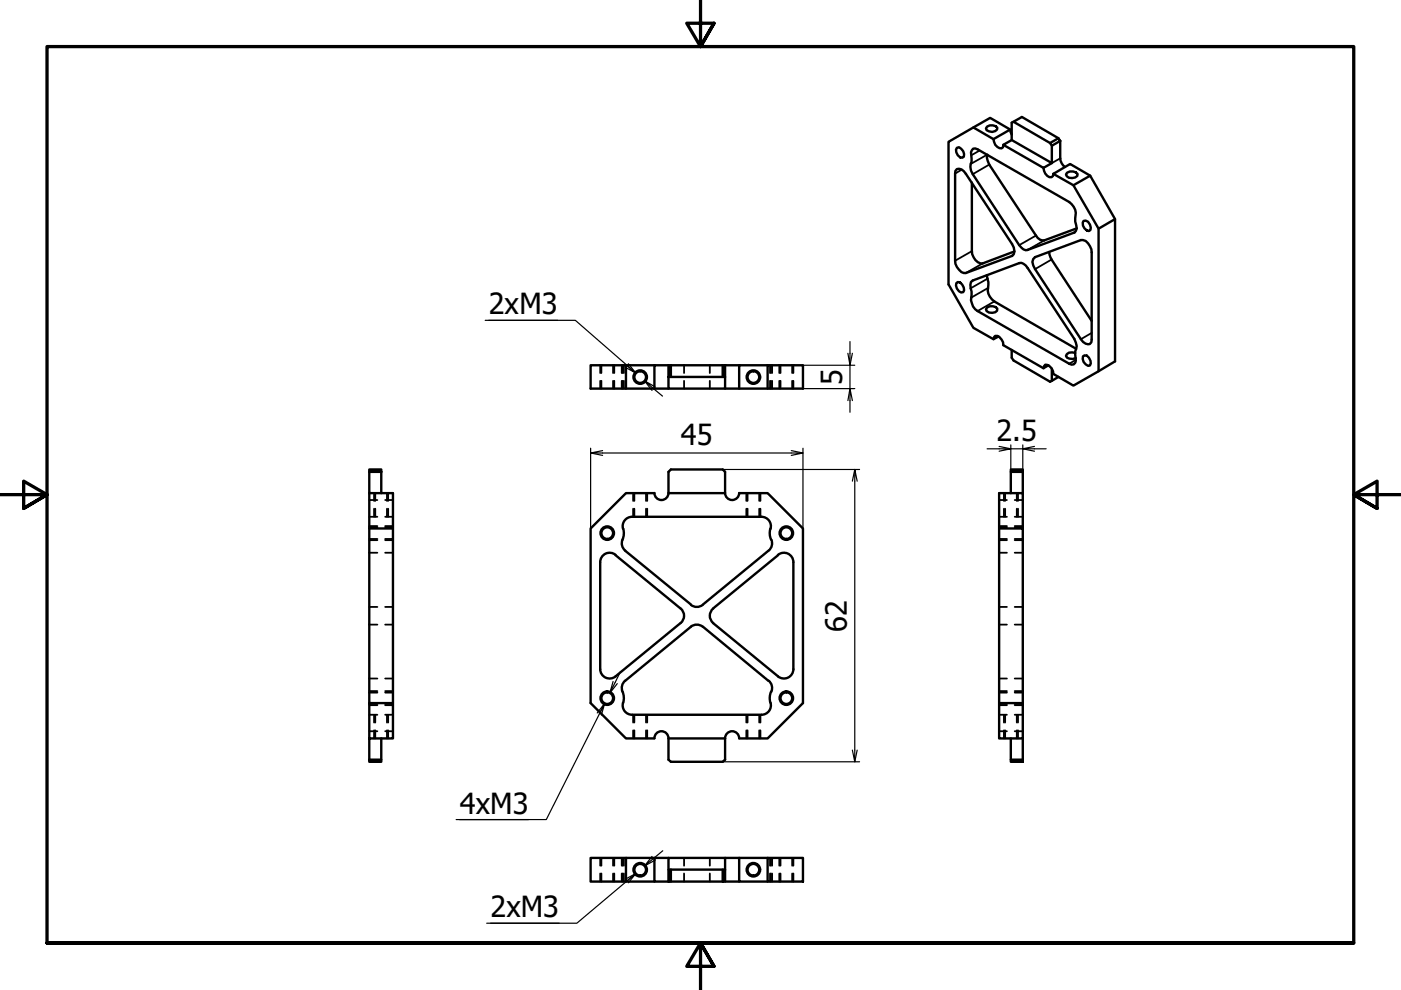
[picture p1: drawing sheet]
<svg xmlns="http://www.w3.org/2000/svg" width="297mm" height="210mm" viewBox="0 0 297 210" stroke-linecap="round" stroke-linejoin="round" font-family="sans-serif">
<defs><g id="words">
<g font-size="6.2">
<text x="103.6" y="66.6">2xM3</text>
<text x="178.6" y="81.6" transform="rotate(-90 178.6 81.6)">5</text>
<text x="144.3" y="94.3">45</text>
<text x="211.3" y="93.4">2.5</text>
<text x="179.5" y="133.9" transform="rotate(-90 179.5 133.9)">62</text>
<text x="97.5" y="172.5">4xM3</text>
<text x="104" y="194.5">2xM3</text>
</g>
</g></defs>
<!-- layer: Hidden (ISO) -->
<g fill="none" stroke="#000" stroke-width=".38">
<path d="M127.3 77.4v1.7M127.5 77.4v1.7M130 77.4v1.7M130.2 77.4v1.7M131.8 77.4v1.7M132 77.4v1.7M132.3 77.4v1.7M145 77.4v1.7M150.5 77.4v1.7M163.3 77.4v1.7M163.4 77.4v1.7M163.7 77.4v1.7"/>
<path d="M165.2 77.4v1.7M165.5 77.4v1.7M168 77.4v1.7M168.2 77.4v1.7M127.3 80.7v1.7M127.5 80.7v1.7M130 80.7v1.7M130.2 80.7v1.7M131.8 80.7v1.7M132 80.7v1.7M132.3 80.7v1.7M145 80.7v1.7"/>
<path d="M150.5 80.7v1.7M163.3 80.7v1.7M163.4 80.7v1.7M163.7 80.7v1.7M165.2 80.7v1.7M165.5 80.7v1.7M168 80.7v1.7M168.2 80.7v1.7M78.3 109.6h1.7M78.3 106h1.7M78.3 117.2h1.7M78.3 114.3h1.7"/>
<path d="M78.3 111.8h1.7M78.3 114.5h1.7M78.3 111.5h1.7M79.3 104.6v1.6M79.3 107.9v1.7M79.6 104.6v1.6M79.6 107.9v1.7M81.7 109.6h1.6M81.7 106h1.6M81.7 117.2h1.6M81.7 114.3h1.6M81.7 111.8h1.6"/>
<path d="M81.7 114.5h1.6M81.7 111.5h1.6M82 104.6v1.6M82 107.9v1.7M82.3 104.6v1.6M82.3 107.9v1.7M134.2 104.6v1.6M134.2 107.9v1.7M134.5 104.6v1.6M134.5 107.9v1.7M137 104.6v1.6M137 107.9v1.7"/>
<path d="M137.2 104.6v1.6M137.2 107.9v1.7M158.2 104.6v1.6M158.2 107.9v1.7M158.5 104.6v1.6M158.5 107.9v1.7M161 104.6v1.6M161 107.9v1.7M161.2 104.6v1.6M161.2 107.9v1.7M211.8 109.6h1.7M211.8 106h1.7"/>
<path d="M211.8 117.2h1.7M211.8 114.3h1.7M211.8 111.8h1.7M211.8 114.5h1.7M211.8 111.5h1.7M212.9 104.6v1.6M212.9 107.9v1.7M213.1 104.6v1.6M213.1 107.9v1.7M215.1 109.6h1.8M215.1 106h1.8M215.1 117.2h1.8"/>
<path d="M215.1 114.3h1.8M215.1 111.8h1.8M215.1 114.5h1.8M215.1 111.5h1.8M215.6 104.6v1.6M215.6 107.9v1.7M215.8 104.6v1.6M215.8 107.9v1.7M78.3 132.4h1.7M78.3 128.7h1.7M81.7 132.4h1.6M81.7 128.7h1.6"/>
<path d="M211.8 132.4h1.7M211.8 128.7h1.7M215.1 132.4h1.8M215.1 128.7h1.8M78.3 151.5h1.7M78.3 146.8h1.7M78.3 149.3h1.7M78.3 155h1.7M78.3 143.9h1.7M78.3 146.5h1.7M78.3 149.5h1.7M79.3 151.5v1.7"/>
<path d="M79.3 154.8v1.8M79.6 151.5v1.7M79.6 154.8v1.8M81.7 151.5h1.6M81.7 146.8h1.6M81.7 149.3h1.6M81.7 155h1.6M81.7 143.9h1.6M81.7 146.5h1.6M81.7 149.5h1.6M82 151.5v1.7M82 154.8v1.8"/>
<path d="M82.3 151.5v1.7M82.3 154.8v1.8M134.2 151.5v1.7M134.2 154.8v1.8M134.5 151.5v1.7M134.5 154.8v1.8M137 151.5v1.7M137 154.8v1.8M137.2 151.5v1.7M137.2 154.8v1.8M158.2 151.5v1.7M158.2 154.8v1.8"/>
<path d="M158.5 151.5v1.7M158.5 154.8v1.8M161 151.5v1.7M161 154.8v1.8M161.2 151.5v1.7M161.2 154.8v1.8M211.8 151.5h1.7M211.8 146.8h1.7M211.8 149.3h1.7M211.8 155h1.7M211.8 143.9h1.7M211.8 146.5h1.7"/>
<path d="M211.8 149.5h1.7M212.9 151.5v1.7M212.9 154.8v1.8M213.1 151.5v1.7M213.1 154.8v1.8M215.1 151.5h1.8M215.1 146.8h1.8M215.1 149.3h1.8M215.1 155h1.8M215.1 143.9h1.8M215.1 146.5h1.8M215.1 149.5h1.8"/>
<path d="M215.6 151.5v1.7M215.6 154.8v1.8M215.8 151.5v1.7M215.8 154.8v1.8M127.3 181.9v1.7M127.3 185.2v1.7M127.5 181.9v1.7M127.5 185.2v1.7M130 181.9v1.7M130 185.2v1.7M130.2 181.9v1.7M130.2 185.2v1.7"/>
<path d="M131.8 181.9v1.7M131.8 185.2v1.7M132 181.9v1.7M132 185.2v1.7M132.3 181.9v1.7M132.3 185.2v1.7M145 181.9v1.7M145 185.2v1.7M150.5 181.9v1.7M150.5 185.2v1.7M163.3 181.9v1.7M163.3 185.2v1.7"/>
<path d="M163.4 181.9v1.7M163.4 185.2v1.7M163.7 181.9v1.7M163.7 185.2v1.7M165.2 181.9v1.7M165.2 185.2v1.7M165.5 181.9v1.7M165.5 185.2v1.7M168 181.9v1.7M168 185.2v1.7M168.2 181.9v1.7M168.2 185.2v1.7"/>
</g>
<!-- layer: Visible (ISO) -->
<g fill="none" stroke="#000" stroke-width=".51">
<path d="M202.9 35.8a1.64 1.64 0 0 1 1.9 1.1l9.8 14.8a1.77 1.77 0 0 1 0 2.6l-9.8 3.6a1.89 1.89 0 0 1-1.9-1.3l-.3-.7-.1-.6v-18.5l.1-.6zM202.9 31.3l.4-.1a1.73 1.73 0 0 1 1 2l-.3 .2a1.46 1.46 0 0 1-1.1-2.1zM206.1 38.7v14.5a2.51 2.51 0 0 0 2.2 2.7l6.8-2.6M206.3 31.5h.5l.5 .2 19.4 11.1a3 3 0 0 1 1.3 3.5l.3 2.1-.2 .6-.3 .3-9.9 3.7a1.71 1.71 0 0 1-1.8-1l-9.9-15.1a2.6 2.6 0 0 1-.2-2.6l-.1-2zM206.4 27l3.5-2 4.3 2.5-3.6 2M209.3 26.8a1.69 1.69 0 0 1 2.2 .3l-.1 .4a1.6 1.6 0 0 1-2.2 .1l-.2-.4zM209.4 32.8l-.2 .6 .5 1.5 9.9 15a1.71 1.71 0 0 0 1.8 1.1l6.9-2.6M210.6 29.5l-4.2-2.5-5.3 3.1v30.2l5.3 9.2 4.2 2.4 1.1-.6M210.6 29.5a1.92 1.92 0 0 0 1.7 2l.4-.3v-.5M214.2 27.5l.3 1M214.5 29.7l-1.8 1 8.5 4.9 1.8-1M214.9 25.8l7.7 4.5"/>
<path d="M221.2 35.6a1.92 1.92 0 0 0 1.7 2l.4-.3v-.4M222.6 30.3l1.8-1 .4 .6-1.8 1zM223.3 36.9l4.3 2.4 5.3 9.2v30.2M223.3 36.9l3.6-2.1 4.2 2.4M224.4 29.3l-7.7-4.5-2.2 1.2v3.7l8.5 4.9v-3.7M224.8 29.9v3.7a2.39 2.39 0 0 0 1 1.8M226.3 36.6a1.76 1.76 0 0 1 2.2 .3l-.1 .4a1.54 1.54 0 0 1-2.4-.3zM227.6 39.3l3.5-2.1 5.3 9.3M205.9 59.8l.3-.3 9.9-3.7a1.71 1.71 0 0 1 1.8 1l9.9 15.1a2.39 2.39 0 0 1 .2 2.6l.1 2-.1 .4-.4 .4h-.4l-19.9-11.4a3.3 3.3 0 0 1-1.3-3.4l-.3-2.1zM209.2 58.3a5.9 5.9 0 0 1 .2 3.3 3.3 3.3 0 0 0 1.4 2.3l17.4 10M219.1 54.9l.4-.4 9.7-3.6a1.78 1.78 0 0 1 1.9 1.3l.3 .7 .1 .6v18.5l-.1 .6-.3 .3a1.71 1.71 0 0 1-1.9-1l-9.7-14.8-.6-1.6zM222.4 53.4l.5 1.6 8.6 13"/>
<path d="M229.7 46.8a1.29 1.29 0 0 1 1.6 1.4l-.1 .5-.3 .3a1.55 1.55 0 0 1-1.2-2.2zM232.9 48.5l3.5-2v30.1l-8.8 5.2-4.3-2.5a1.92 1.92 0 0 0-1.7-2l-.4 .8M132.7 77.4h-7.5v5h16.5M138.7 77.4h-6v5M141.7 77.4h.5v2.5h-.5zM141.7 79.9v2.5h12v-2.5M141.7 77.4h-3v5M142.2 79.9h11M142.2 77.4h11M153.2 77.4h.5v2.5h-.5zM153.7 77.4h3M162.8 77.4h-6.1v5"/>
<path d="M202.8 60l.3-.2a1.55 1.55 0 0 1 1.1 2.1 1.39 1.39 0 0 1-1.4-1.9zM209.3 65.2a1.69 1.69 0 0 1 2.2 .2l-.1 .5a1.69 1.69 0 0 1-2.2 0l-.2-.3zM210.6 71.9l.4-.7a1.75 1.75 0 0 1 1.7 2l8.5 4.9 1.1-.7M214.5 74.2v1.7l.4 .5 7.7 4.5 1.8-1M223 78.2v2.5M228 74.8a1.34 1.34 0 0 0-2 .7 1.59 1.59 0 0 0 2.1 .4M229.6 75.5l.3-.2a1.48 1.48 0 0 1 1.2 2.2 1.48 1.48 0 0 1-1.5-2zM78.3 99.5h2.5v.5h-2.5zM153.7 82.4h16.5v-5h-7.4v5M214.3 99.5h2.6v.5h-2.6zM78.3 100v4.6h5v44.5M78.3 104.6v7.4h5"/>
<path d="M78.3 112v37.1M80.8 100v4.6M130.5 117.7l13.8 11.3a2 2 0 0 1 0 3.1M130.5 117.6a2 2 0 0 0-2.1-.2 2 2 0 0 0-1.1 1.8v22.7M132 114.4a2 2 0 0 0 .6 2.3M132.1 112.1l.1 1.4-.2 .9M132.5 116.7l14 11.5M134 109.6a2 2 0 0 0-1.9 2.5M134 109.6h27.4M138.7 104.6h-6l-7.5 7.4v37.1l7.5 7.5h6M138.7 104.5a1.49 1.49 0 0 0 1.5 1.5 1.49 1.49 0 0 0 1.5-1.5M141.7 100l.5-.5h11l.5 .5v4.6h-12z"/>
<path d="M153.7 104.5a1.49 1.49 0 0 0 1.5 1.5 1.49 1.49 0 0 0 1.5-1.5M156.7 104.6h6.1l7.4 7.4v37.1l-7.4 7.5h-6.1M161.4 109.6a2 2 0 0 1 2 2.5M162.9 116.7l-13.9 11.5M163.3 112.1l-.1 .9 .3 1.4M163.5 114.4a2 2 0 0 1-.5 2.3M164.9 117.6a2 2 0 0 1 2.2-.2 2 2 0 0 1 1.1 1.8v22.7M165 117.7l-13.8 11.3M211.8 112h5.1v37.1M214.3 100v4.6M216.9 112v-7.4h-5.1v44.5M216.9 100v4.6"/>
<path d="M144.3 132.1l-13.8 11.3M146.5 128.2a2 2 0 0 0 2.5 0M146.5 132.9a2 2 0 0 1 2.5 0M146.5 132.9l-14 11.5M149 132.9l13.9 11.5M151.2 132.1l13.7 11.3a2 2 0 0 0 2.2 .3 2 2 0 0 0 1.1-1.8M151.2 129a2 2 0 0 0 0 3.1M78.3 156.6v-7.5h5v7.5h-5v4.5M80.8 156.6v4.5M127.3 141.9a2 2 0 0 0 1.1 1.8 2 2 0 0 0 2.1-.3M132.1 149a2 2 0 0 0 1.9 2.5M132.6 144.3a2.16 2.16 0 0 0-.5 2.8l.2 .9-.2 1"/>
<path d="M134 151.5h27.4M138.7 156.5a1.49 1.49 0 0 1 1.5-1.5 1.49 1.49 0 0 1 1.5 1.5M141.7 156.6h12v4.5l-.5 .4h-11l-.5-.4zM153.7 156.5a1.49 1.49 0 0 1 1.5-1.5 1.49 1.49 0 0 1 1.5 1.5M163 144.3a2 2 0 0 1 .5 2.3M163.4 149a2 2 0 0 1-2 2.5M163.5 146.6l-.3 1 .1 1.4M211.8 149.1h5.1v7.5h-5.1zM214.3 156.6v4.5M216.9 156.6v4.5M78.3 161.1h2.5v.4h-2.5zM214.3 161.1h2.6v.4h-2.6z"/>
<path d="M132.7 181.9h-7.5v5h7.5M138.7 181.9h-6v5h6M141.7 184.4h.5v2.5h-.5zM141.7 184.4v-2.5h12v2.5M141.7 181.9h-3v5h3M142.2 184.4h11M142.2 186.9h11M153.2 184.4h.5v2.5h-.5zM153.7 186.9h3M153.7 181.9h3M162.8 181.9h7.4v5h-7.4zM162.8 181.9h-6.1v5h6.1"/>
<circle cx="135.7" cy="80" r="1.24"/>
<circle cx="159.7" cy="80" r="1.24"/>
<circle cx="128.7" cy="113" r="1.24"/>
<circle cx="166.7" cy="113" r="1.24"/>
<circle cx="128.7" cy="148" r="1.24"/>
<circle cx="166.7" cy="148" r="1.24"/>
<circle cx="135.7" cy="184.4" r="1.24"/>
<circle cx="159.7" cy="184.4" r="1.24"/>
</g>
<!-- layer: Visible Narrow (ISO) -->
<g fill="none" stroke="#000" stroke-width=".38">
<path d="M203.9 36l-1.4 .8M207.7 31.9l-1.8 1M209.3 32.8l-3.5 2M209.7 34.9l-3.5 2M224.8 33.6l-1.8 1M206.1 53.2l-3.6 2.1M208.3 55.9l-3.5 2M209.4 59.1l-3.6 2M214.8 54.1l-.2 .2M219.6 49.9l-3.5 2.1M221.4 51l-3.5 2M222.9 55l-3.4 2.1"/>
<path d="M228 49.2l-.2 .1M209.5 61.1l-3.6 2M210.8 63.9l-3.5 2M228.1 76.3l-1.4 .8M231.5 70.6l-2.3 1.3"/>
<circle cx="135.7" cy="79.9" r="1.49"/>
<circle cx="159.7" cy="79.9" r="1.49"/>
<circle cx="128.7" cy="113" r="1.49"/>
<circle cx="166.7" cy="113" r="1.49"/>
<circle cx="128.7" cy="148" r="1.49"/>
<circle cx="166.7" cy="148" r="1.49"/>
<circle cx="135.7" cy="184.4" r="1.49"/>
<circle cx="159.7" cy="184.4" r="1.49"/>
</g>
<!-- layer: Border (ISO) -->
<path d="M148.5 -.1v10l-2.9-5h5.8l-2.9 5 2.9-5M0 104.9h10l-5-2.9v5.8l5-2.9-5 2.9M297 104.9h-10l5-2.9v5.8l-5-2.9 5 2.9M10 199.9v-190h277v190h-277h277M151.4 204.9l-2.9-5 2.9 5h-5.8l2.9-5v10" fill="none" stroke="#000" stroke-width=".7"/>
<!-- layer: Dimension (ISO) -->
<g fill="none" stroke="#000" stroke-width=".25">
<path d="M102.9 67.9h19.1l12.8 11.2-1.6-2M103.6 67.9h14.6M132.9 77.5l1.9 1.6-2.2-1.2M170.2 77.4h11M180.2 72.4v5l-.4-2.5M180.7 74.9l-.5 2.5v5l-.4 2.5M125.2 96l2.6 .6M125.2 95v17M127.8 95.5l-2.6 .5h45l-2.4 .6M136.7 80.7l1.5 2.1M138.9 82l-2.2-1.3 3.8 3.3M153.2 99.5h29"/>
<path d="M167.8 95.5l2.4 .5M170.2 95v17M170.2 82.4h11M180.7 84.9l-.5-2.5v5M181.2 99.5l-.5 2.5M209.3 95.2h5l-2.5 .5M211.8 94.7l2.5 .5h2.6l2.4 .5M214.3 94.3v5.2M216.9 94.3v5.2M219.3 94.7l-2.4 .5h4.9M181.7 102l-.5-2.5v62l-.5-2.5M126.6 151.2l1.6-2.1-12.4 24.7h-19.1"/>
<path d="M127.1 151.4l1.1-2.3-.7 2.5M130.9 144.9l-1.6 2.1M131.5 142.5l-2.2 4.5 .7-2.5M181.7 159l-.5 2.5M97.5 173.8h14.6M153.2 161.5h29M104 195.7h14.6M132.6 186.4l2.2-1.2-12.5 10.5h-19.1M132.9 186.8l1.9-1.6-1.6 2M138.9 182.3l-2.2 1.3M140.5 180.4l-3.8 3.2 1.5-2"/>
</g>
<use href="#words"/>
</svg>
